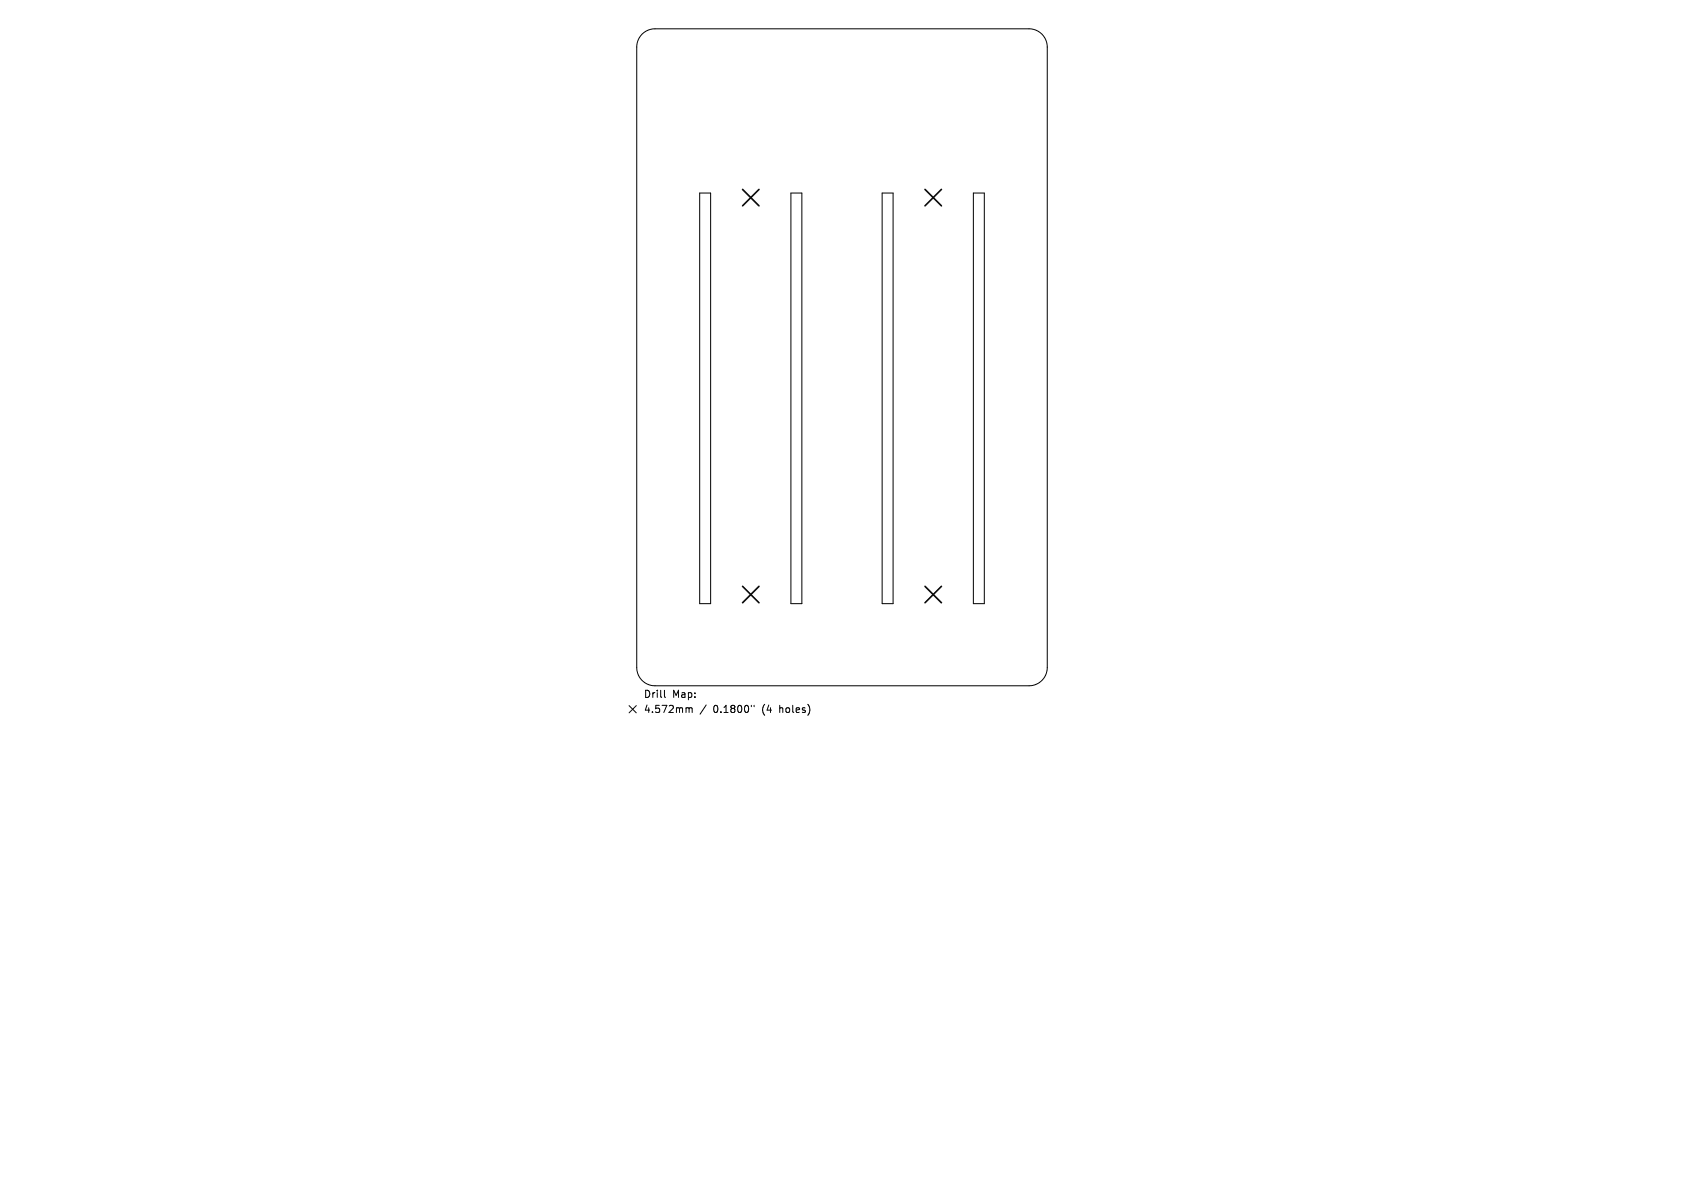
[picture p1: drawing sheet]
<svg xmlns="http://www.w3.org/2000/svg" width="297mm" height="210mm" viewBox="0 0 297 210" stroke-linecap="round" stroke-linejoin="round" font-family="sans-serif">
<defs><g id="words">
<g font-size="1.8">
<text x="113.5" y="123.2">Drill</text>
<text x="113.5" y="125.9">4.572mm</text>
<text x="118.6" y="123.2">Map:</text>
<text x="125.8" y="125.9">0.1800&quot;</text>
<text x="134.5" y="125.9">(4</text>
<text x="137.6" y="125.9">holes)</text>
</g>
</g></defs>
<g fill="none" stroke="#000" stroke-width=".18">
<path d="M113.2 6a3.2 3.2 0 0 1 2.3-.9h66a3.2 3.2 0 0 1 3.2 3.2v109.4a3.2 3.2 0 0 1-3.2 3.2h-66a3.2 3.2 0 0 1-3.2-3.2v-109.4a3.2 3.2 0 0 1 .9-2.3zM123.4 34h1.9v72.4h-1.9zM139.5 34h1.9v72.4h-1.9zM155.6 34h1.9v72.4h-1.9zM171.7 34h1.9v72.4h-1.9zM111 124.4l1.2 1.3M112.2 124.4l-1.2 1.3M117.2 121.7v1.1l.2 .2M121.2 124.8l.3 .2M121.5 125l.2-.2 .3 .1 .1 .7M121.5 125v.6M124.5 124.3l-1 1.6"/>
<path d="M132.5 124.4v.2M133 124.4v.2"/>
</g>
<path d="M131 33.4l2.9 2.9M133.9 33.4l-2.9 2.9M163.1 33.4l2.9 2.9M166 33.4l-2.9 2.9M131 103.4l2.9 2.9M133.9 103.4l-2.9 2.9M163.1 103.4l2.9 2.9M166 103.4l-2.9 2.9" fill="none" stroke="#000" stroke-width=".29"/>
<use href="#words"/>
</svg>
